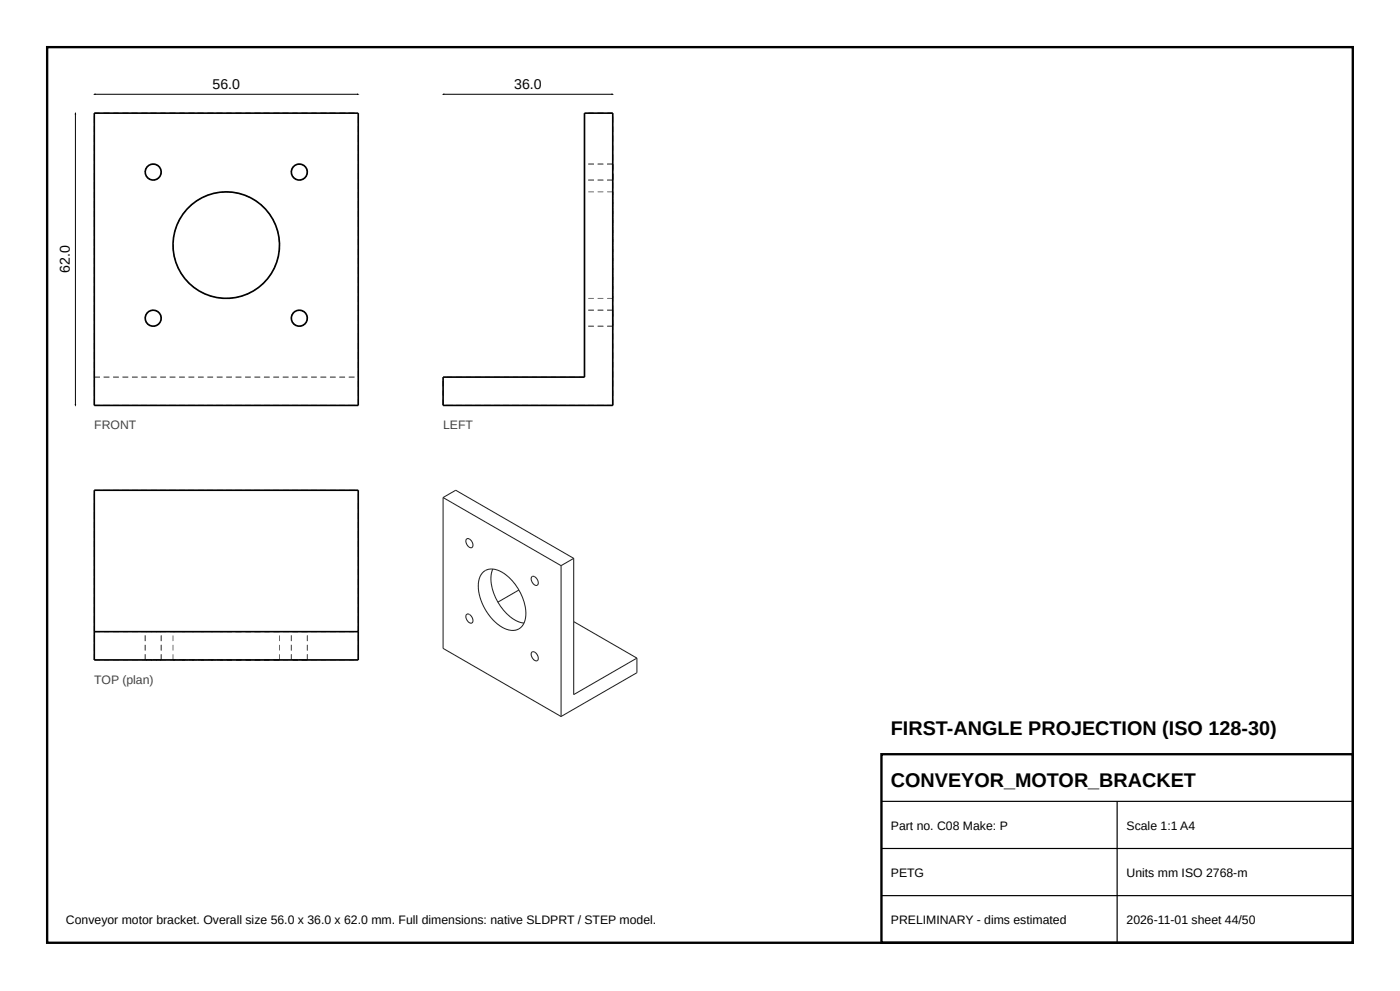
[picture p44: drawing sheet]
<svg xmlns="http://www.w3.org/2000/svg" width="297mm" height="210mm" viewBox="0 0 297 210" stroke-linecap="round" stroke-linejoin="round" font-family="sans-serif">
<defs><g id="words">
<g font-size="4.2">
<text x="189" y="156">FIRST-ANGLE PROJECTION (ISO 128-30)</text>
<text x="189" y="167">CONVEYOR_MOTOR_BRACKET</text>
</g>
<g font-size="3">
<text x="45.1" y="18.8">56.0</text>
<text x="109.1" y="18.8">36.0</text>
<text x="14.8" y="57.9" transform="rotate(-90 14.8 57.9)">62.0</text>
</g>
<g font-size="2.6" fill="#444">
<text x="20" y="91">FRONT</text>
<text x="94" y="91">LEFT</text>
<text x="20" y="145">TOP (plan)</text>
</g>
<g font-size="2.6">
<text x="189" y="176">Part no. C08 Make: P</text>
<text x="239" y="176">Scale 1:1 A4</text>
<text x="189" y="186">PETG</text>
<text x="239" y="186">Units mm ISO 2768-m</text>
<text x="14" y="196">Conveyor motor bracket. Overall size 56.0 x 36.0 x 62.0 mm. Full dimensions: native SLDPRT / STEP model.</text>
<text x="189" y="196">PRELIMINARY - dims estimated</text>
<text x="239" y="196">2026-11-01 sheet 44/50</text>
</g>
</g></defs>
<path d="M10 10h277v190h-277zM187 160h100v40h-100z" fill="none" stroke="#000" stroke-width=".5"/>
<path d="M187 170h100M187 180h100M237 170v30M187 190h100" fill="none" stroke="#000" stroke-width=".25"/>
<g fill="#555">
<path d="M19.9 84.8h.2v1.2h-.2zM19.9 82.8h.2v1.2h-.2zM19.9 80.8h.2v1.2h-.2z"/>
<path d="M19.9 78.8h.2v1.2h-.2zM19.9 76.8h.2v1.2h-.2zM19.9 74.8h.2v1.2h-.2zM19.9 72.8h.2v1.2h-.2zM19.9 70.8h.2v1.2h-.2zM19.9 68.8h.2v1.2h-.2zM19.9 66.8h.2v1.2h-.2zM19.9 64.8h.2v1.2h-.2zM19.9 62.8h.2v1.2h-.2zM19.9 60.8h.2v1.2h-.2zM19.9 58.8h.2v1.2h-.2zM19.9 56.8h.2v1.2h-.2zM19.9 54.8h.2v1.2h-.2zM19.9 52.8h.2v1.2h-.2zM19.9 50.8h.2v1.2h-.2zM19.9 48.8h.2v1.2h-.2zM19.9 46.8h.2v1.2h-.2zM19.9 44.8h.2v1.2h-.2zM19.9 42.8h.2v1.2h-.2zM19.9 40.8h.2v1.2h-.2zM19.9 38.8h.2v1.2h-.2zM19.9 36.8h.2v1.2h-.2zM19.9 34.8h.2v1.2h-.2zM19.9 32.8h.2v1.2h-.2zM19.9 30.8h.2v1.2h-.2zM19.9 28.8h.2v1.2h-.2zM19.9 26.8h.2v1.2h-.2zM19.9 24.8h.2v1.2h-.2z"/>
<path d="M20 23.9h1.2v.2h-1.2zM22 23.9h1.2v.2h-1.2zM24 23.9h1.2v.2h-1.2zM26 23.9h1.2v.2h-1.2zM28 23.9h1.2v.2h-1.2zM30 23.9h1.2v.2h-1.2zM32 23.9h1.2v.2h-1.2zM34 23.9h1.2v.2h-1.2zM36 23.9h1.2v.2h-1.2zM38 23.9h1.2v.2h-1.2zM40 23.9h1.2v.2h-1.2zM42 23.9h1.2v.2h-1.2zM44 23.9h1.2v.2h-1.2zM46 23.9h1.2v.2h-1.2zM48 23.9h1.2v.2h-1.2zM50 23.9h1.2v.2h-1.2zM52 23.9h1.2v.2h-1.2zM54 23.9h1.2v.2h-1.2zM56 23.9h1.2v.2h-1.2zM58 23.9h1.2v.2h-1.2zM60 23.9h1.2v.2h-1.2zM62 23.9h1.2v.2h-1.2zM64 23.9h1.2v.2h-1.2zM66 23.9h1.2v.2h-1.2zM68 23.9h1.2v.2h-1.2zM70 23.9h1.2v.2h-1.2zM72 23.9h1.2v.2h-1.2zM74 23.9h1.2v.2h-1.2z"/>
<path d="M75.9 84.8h.2v1.2h-.2zM75.9 82.8h.2v1.2h-.2zM75.9 80.8h.2v1.2h-.2z"/>
<path d="M75.9 78.8h.2v1.2h-.2zM75.9 76.8h.2v1.2h-.2zM75.9 74.8h.2v1.2h-.2zM75.9 72.8h.2v1.2h-.2zM75.9 70.8h.2v1.2h-.2zM75.9 68.8h.2v1.2h-.2zM75.9 66.8h.2v1.2h-.2zM75.9 64.8h.2v1.2h-.2zM75.9 62.8h.2v1.2h-.2zM75.9 60.8h.2v1.2h-.2zM75.9 58.8h.2v1.2h-.2zM75.9 56.8h.2v1.2h-.2zM75.9 54.8h.2v1.2h-.2zM75.9 52.8h.2v1.2h-.2zM75.9 50.8h.2v1.2h-.2zM75.9 48.8h.2v1.2h-.2zM75.9 46.8h.2v1.2h-.2zM75.9 44.8h.2v1.2h-.2zM75.9 42.8h.2v1.2h-.2zM75.9 40.8h.2v1.2h-.2zM75.9 38.8h.2v1.2h-.2zM75.9 36.8h.2v1.2h-.2zM75.9 34.8h.2v1.2h-.2zM75.9 32.8h.2v1.2h-.2zM75.9 30.8h.2v1.2h-.2zM75.9 28.8h.2v1.2h-.2zM75.9 26.8h.2v1.2h-.2zM75.9 24.8h.2v1.2h-.2z"/>
<path d="M20 79.9h1.2v.2h-1.2zM22 79.9h1.2v.2h-1.2zM24 79.9h1.2v.2h-1.2zM26 79.9h1.2v.2h-1.2zM28 79.9h1.2v.2h-1.2zM30 79.9h1.2v.2h-1.2zM32 79.9h1.2v.2h-1.2zM34 79.9h1.2v.2h-1.2zM36 79.9h1.2v.2h-1.2zM38 79.9h1.2v.2h-1.2zM40 79.9h1.2v.2h-1.2zM42 79.9h1.2v.2h-1.2zM44 79.9h1.2v.2h-1.2zM46 79.9h1.2v.2h-1.2zM48 79.9h1.2v.2h-1.2zM50 79.9h1.2v.2h-1.2zM52 79.9h1.2v.2h-1.2zM54 79.9h1.2v.2h-1.2zM56 79.9h1.2v.2h-1.2zM58 79.9h1.2v.2h-1.2zM60 79.9h1.2v.2h-1.2zM62 79.9h1.2v.2h-1.2zM64 79.9h1.2v.2h-1.2zM66 79.9h1.2v.2h-1.2zM68 79.9h1.2v.2h-1.2zM70 79.9h1.2v.2h-1.2zM72 79.9h1.2v.2h-1.2zM74 79.9h1.2v.2h-1.2z"/>
<path d="M32.5 65.7l.5 .1 .7 .4-.2 .1v-.2l-.5-.2h-.5zM34 66.9l.1-.1 .2 .6-.1 .7-.2-.1 .2-.6zM32.6 69.1l.6-.1 .4-.4 .2 .2-1 .5h-.2zM30.9 68.3l.2-.1 .2 .5 .6 .3-.1 .1-.5-.3zM31.1 66.4l.2 .1-.4 .4v.6h-.2zM31.8 65.9l.7-.2v.2h-.5l-.1 .1z"/>
<path d="M48 40.6l1.2 .1v.2l-1.2-.1zM50 40.8l1.2 .3-.1 .2-.4-.3h-.7zM51.9 41.3l1.2 .5-.1 .2-1.1-.5zM53.8 42.2l1 .7-.1 .1-.4-.4-.6-.2zM55.4 43.3l.9 .9-.1 .1-.9-.8zM56.7 44.9l.1-.1 .7 1-.1 .1-.2-.5zM57.8 46.5h.1l.6 1-.2 .1zM58.6 48.4l.2-.1 .3 1.2h-.2v-.5zM59.1 50.3l.2-.1 .1 1.3h-.2zM59.2 52.3h.2l-.1 1.2-.2-.1 .2-.4zM59 54.2l.2 .1-.3 1.1h-.2zM58.4 56.1l.2 .1-.5 1.1-.2-.1 .3-.3zM57.5 57.9l.2 .1-.7 1-.2-.1zM56.3 59.5l.2 .1-.9 .9-.1-.2 .4-.2zM53.9 61.5l1-.7 .1 .2-1 .7zM52.1 62.4l.5-.1 .6-.4 .1 .2-1.1 .5zM50.2 63l1.2-.3 .1 .1-1.2 .3zM48.3 63.2l.4 .1 .8-.2v.2l-1.2 .1zM46.3 63.1l1.2 .1v.2l-1.2-.2zM44.4 62.6l.3 .2 .8 .1v.2l-1.2-.3zM42.6 61.8l.8 .5h.2v.2l-1.1-.6zM40.9 60.7l.2 .3 .8 .4-.1 .1-1-.7zM39.4 59.4l.1-.1 .6 .8 .2 .1-.1 .1zM38.2 57.8l.2-.1v.3l.6 .7-.1 .1zM37.3 56l.2-.1 .3 1 .2 .1-.2 .1zM36.8 54h.2l-.1 .3 .4 .8-.2 .1zM36.6 52h.2l-.1 1 .2 .2h-.2zM36.8 50h.2l-.2 .3v.9h-.1zM37.3 48.1h.2l-.4 .9v.3l-.1-.1zM38.2 46.2l.1 .1-.2 .2-.3 .9-.2-.1zM39.4 44.6l.1 .1-.7 .7v.3l-.2-.1zM39.9 44l.9-.8 .1 .1-.3 .1-.6 .7zM41.4 42.7l1-.6 .1 .1-.8 .4-.2 .3zM43.2 41.7l1.1-.5v.2h-.2l-.9 .5zM45.1 41l1.1-.2 .1 .1-1 .1-.2 .2zM47 40.7l1-.1v.2h-1z"/>
<path d="M32.5 34.7l.5 .1 .7 .4-.2 .1v-.2l-.5-.2h-.5zM34 35.9l.1-.1 .2 .6-.1 .7-.2-.1 .2-.6zM32.6 38.1l.6-.1 .4-.4 .2 .2-1 .5h-.2zM30.9 37.3l.2-.1 .2 .5 .6 .3-.1 .1-.5-.3zM31.1 35.4l.2 .1-.4 .4v.6h-.2zM31.8 34.9l.7-.2v.2h-.5l-.1 .1z"/>
<path d="M63.5 65.7l.5 .1 .7 .4-.2 .1v-.2l-.5-.2h-.5zM65 66.9l.1-.1 .2 .6-.1 .7-.2-.1 .2-.6zM63.6 69.1l.6-.1 .4-.4 .2 .2-1 .5h-.2zM61.9 68.3l.2-.1 .2 .5 .6 .3-.1 .1-.5-.3zM62.1 66.4l.2 .1-.4 .4v.6h-.2zM62.8 65.9l.7-.2v.2h-.5l-.1 .1z"/>
<path d="M63.5 34.7l.5 .1 .7 .4-.2 .1v-.2l-.5-.2h-.5zM65 35.9l.1-.1 .2 .6-.1 .7-.2-.1 .2-.6zM63.6 38.1l.6-.1 .4-.4 .2 .2-1 .5h-.2zM61.9 37.3l.2-.1 .2 .5 .6 .3-.1 .1-.5-.3zM62.1 35.4l.2 .1-.4 .4v.6h-.2zM62.8 34.9l.7-.2v.2h-.5l-.1 .1z"/>
<path d="M20 79.9h1.2v.2h-1.2zM22 79.9h1.2v.2h-1.2zM24 79.9h1.2v.2h-1.2zM26 79.9h1.2v.2h-1.2zM28 79.9h1.2v.2h-1.2zM30 79.9h1.2v.2h-1.2zM32 79.9h1.2v.2h-1.2zM34 79.9h1.2v.2h-1.2zM36 79.9h1.2v.2h-1.2zM38 79.9h1.2v.2h-1.2zM40 79.9h1.2v.2h-1.2zM42 79.9h1.2v.2h-1.2zM44 79.9h1.2v.2h-1.2zM46 79.9h1.2v.2h-1.2zM48 79.9h1.2v.2h-1.2zM50 79.9h1.2v.2h-1.2zM52 79.9h1.2v.2h-1.2zM54 79.9h1.2v.2h-1.2zM56 79.9h1.2v.2h-1.2zM58 79.9h1.2v.2h-1.2zM60 79.9h1.2v.2h-1.2zM62 79.9h1.2v.2h-1.2zM64 79.9h1.2v.2h-1.2zM66 79.9h1.2v.2h-1.2zM68 79.9h1.2v.2h-1.2zM70 79.9h1.2v.2h-1.2zM72 79.9h1.2v.2h-1.2zM74 79.9h1.2v.2h-1.2z"/>
<path d="M20 85.9h1.2v.2h-1.2zM22 85.9h1.2v.2h-1.2zM24 85.9h1.2v.2h-1.2zM26 85.9h1.2v.2h-1.2zM28 85.9h1.2v.2h-1.2zM30 85.9h1.2v.2h-1.2zM32 85.9h1.2v.2h-1.2zM34 85.9h1.2v.2h-1.2zM36 85.9h1.2v.2h-1.2zM38 85.9h1.2v.2h-1.2zM40 85.9h1.2v.2h-1.2zM42 85.9h1.2v.2h-1.2zM44 85.9h1.2v.2h-1.2zM46 85.9h1.2v.2h-1.2zM48 85.9h1.2v.2h-1.2zM50 85.9h1.2v.2h-1.2zM52 85.9h1.2v.2h-1.2zM54 85.9h1.2v.2h-1.2zM56 85.9h1.2v.2h-1.2zM58 85.9h1.2v.2h-1.2zM60 85.9h1.2v.2h-1.2zM62 85.9h1.2v.2h-1.2zM64 85.9h1.2v.2h-1.2zM66 85.9h1.2v.2h-1.2zM68 85.9h1.2v.2h-1.2zM70 85.9h1.2v.2h-1.2zM72 85.9h1.2v.2h-1.2zM74 85.9h1.2v.2h-1.2z"/>
</g>
<g fill="none" stroke="#000" stroke-width=".35">
<path d="M20 24h56v62h-56z"/>
<circle cx="32.5" cy="36.5" r="1.7"/>
<circle cx="63.5" cy="36.5" r="1.7"/>
<circle cx="48" cy="52" r="11.3"/>
<circle cx="32.5" cy="67.5" r="1.7"/>
<circle cx="63.5" cy="67.5" r="1.7"/>
</g>
<g fill="#555">
<path d="M32.5 133.9h1.2v.2h-1.2z"/>
<path d="M30.8 133.9h1.2v.2h-1.2z"/>
<path d="M63.5 133.9h1.2v.2h-1.2z"/>
<path d="M61.8 133.9h1.2v.2h-1.2z"/>
<path d="M63.5 139.9h1.2v.2h-1.2z"/>
<path d="M61.8 139.9h1.2v.2h-1.2z"/>
<path d="M32.5 139.9h1.2v.2h-1.2z"/>
<path d="M30.8 139.9h1.2v.2h-1.2z"/>
<path d="M19.9 138.8h.2v1.2h-.2zM19.9 136.8h.2v1.2h-.2zM19.9 134.8h.2v1.2h-.2zM19.9 132.8h.2v1.2h-.2zM19.9 130.8h.2v1.2h-.2zM19.9 128.8h.2v1.2h-.2zM19.9 126.8h.2v1.2h-.2zM19.9 124.8h.2v1.2h-.2zM19.9 122.8h.2v1.2h-.2zM19.9 120.8h.2v1.2h-.2zM19.9 118.8h.2v1.2h-.2zM19.9 116.8h.2v1.2h-.2zM19.9 114.8h.2v1.2h-.2zM19.9 112.8h.2v1.2h-.2zM19.9 110.8h.2v1.2h-.2zM19.9 108.8h.2v1.2h-.2zM19.9 106.8h.2v1.2h-.2zM19.9 104.8h.2v1.2h-.2z"/>
<path d="M75.9 138.8h.2v1.2h-.2zM75.9 136.8h.2v1.2h-.2zM75.9 134.8h.2v1.2h-.2zM75.9 132.8h.2v1.2h-.2zM75.9 130.8h.2v1.2h-.2zM75.9 128.8h.2v1.2h-.2zM75.9 126.8h.2v1.2h-.2zM75.9 124.8h.2v1.2h-.2zM75.9 122.8h.2v1.2h-.2zM75.9 120.8h.2v1.2h-.2zM75.9 118.8h.2v1.2h-.2zM75.9 116.8h.2v1.2h-.2zM75.9 114.8h.2v1.2h-.2zM75.9 112.8h.2v1.2h-.2zM75.9 110.8h.2v1.2h-.2zM75.9 108.8h.2v1.2h-.2zM75.9 106.8h.2v1.2h-.2zM75.9 104.8h.2v1.2h-.2z"/>
<path d="M20 133.9h1.2v.2h-1.2zM22 133.9h1.2v.2h-1.2zM24 133.9h1.2v.2h-1.2zM26 133.9h1.2v.2h-1.2zM28 133.9h1.2v.2h-1.2zM30 133.9h1.2v.2h-1.2zM32 133.9h1.2v.2h-1.2zM34 133.9h1.2v.2h-1.2zM36 133.9h1.2v.2h-1.2zM38 133.9h1.2v.2h-1.2zM40 133.9h1.2v.2h-1.2zM42 133.9h1.2v.2h-1.2zM44 133.9h1.2v.2h-1.2zM46 133.9h1.2v.2h-1.2zM48 133.9h1.2v.2h-1.2zM50 133.9h1.2v.2h-1.2zM52 133.9h1.2v.2h-1.2zM54 133.9h1.2v.2h-1.2zM56 133.9h1.2v.2h-1.2zM58 133.9h1.2v.2h-1.2zM60 133.9h1.2v.2h-1.2zM62 133.9h1.2v.2h-1.2zM64 133.9h1.2v.2h-1.2zM66 133.9h1.2v.2h-1.2zM68 133.9h1.2v.2h-1.2zM70 133.9h1.2v.2h-1.2zM72 133.9h1.2v.2h-1.2zM74 133.9h1.2v.2h-1.2z"/>
<path d="M33 133.9h1.2v.2h-1.2zM31 133.9h1.2v.2h-1.2z"/>
<path d="M48 133.9h1.2v.2h-1.2zM50 133.9h1.2v.2h-1.2zM52 133.9h1.2v.2h-1.2zM54 133.9h1.2v.2h-1.2zM56 133.9h1.2v.2h-1.2zM58 133.9h1.2v.2h-1.2z"/>
<path d="M58.1 133.9h1.2v.2h-1.2zM56.1 133.9h1.2v.2h-1.2zM54.1 133.9h1.2v.2h-1.2zM52.1 133.9h1.2v.2h-1.2zM50.1 133.9h1.2v.2h-1.2zM48.1 133.9h1.2v.2h-1.2zM46.1 133.9h1.2v.2h-1.2zM44.1 133.9h1.2v.2h-1.2zM42.1 133.9h1.2v.2h-1.2zM40.1 133.9h1.2v.2h-1.2zM38.1 133.9h1.2v.2h-1.2zM36.7 133.9h.6v.2h-.6z"/>
<path d="M36.7 133.9h1.2v.2h-1.2zM38.7 133.9h1.2v.2h-1.2zM40.7 133.9h1.2v.2h-1.2zM42.7 133.9h1.2v.2h-1.2zM44.7 133.9h1.2v.2h-1.2zM46.7 133.9h1.2v.2h-1.2z"/>
<path d="M33 133.9h1.2v.2h-1.2zM31 133.9h1.2v.2h-1.2z"/>
<path d="M64 133.9h1.2v.2h-1.2zM62 133.9h1.2v.2h-1.2z"/>
<path d="M64 133.9h1.2v.2h-1.2zM62 133.9h1.2v.2h-1.2z"/>
<path d="M64 139.9h1.2v.2h-1.2zM62 139.9h1.2v.2h-1.2z"/>
<path d="M64 139.9h1.2v.2h-1.2zM62 139.9h1.2v.2h-1.2z"/>
<path d="M33 139.9h1.2v.2h-1.2zM31 139.9h1.2v.2h-1.2z"/>
<path d="M48 139.9h1.2v.2h-1.2zM50 139.9h1.2v.2h-1.2zM52 139.9h1.2v.2h-1.2zM54 139.9h1.2v.2h-1.2zM56 139.9h1.2v.2h-1.2zM58 139.9h1.2v.2h-1.2z"/>
<path d="M58.1 139.9h1.2v.2h-1.2zM56.1 139.9h1.2v.2h-1.2zM54.1 139.9h1.2v.2h-1.2zM52.1 139.9h1.2v.2h-1.2zM50.1 139.9h1.2v.2h-1.2zM48.1 139.9h1.2v.2h-1.2zM46.1 139.9h1.2v.2h-1.2zM44.1 139.9h1.2v.2h-1.2zM42.1 139.9h1.2v.2h-1.2zM40.1 139.9h1.2v.2h-1.2zM38.1 139.9h1.2v.2h-1.2zM36.7 139.9h.6v.2h-.6z"/>
<path d="M36.7 139.9h1.2v.2h-1.2zM38.7 139.9h1.2v.2h-1.2zM40.7 139.9h1.2v.2h-1.2zM42.7 139.9h1.2v.2h-1.2zM44.7 139.9h1.2v.2h-1.2zM46.7 139.9h1.2v.2h-1.2z"/>
<path d="M33 139.9h1.2v.2h-1.2zM31 139.9h1.2v.2h-1.2z"/>
<path d="M20 103.9h1.2v.2h-1.2zM22 103.9h1.2v.2h-1.2zM24 103.9h1.2v.2h-1.2zM26 103.9h1.2v.2h-1.2zM28 103.9h1.2v.2h-1.2zM30 103.9h1.2v.2h-1.2zM32 103.9h1.2v.2h-1.2zM34 103.9h1.2v.2h-1.2zM36 103.9h1.2v.2h-1.2zM38 103.9h1.2v.2h-1.2zM40 103.9h1.2v.2h-1.2zM42 103.9h1.2v.2h-1.2zM44 103.9h1.2v.2h-1.2zM46 103.9h1.2v.2h-1.2zM48 103.9h1.2v.2h-1.2zM50 103.9h1.2v.2h-1.2zM52 103.9h1.2v.2h-1.2zM54 103.9h1.2v.2h-1.2zM56 103.9h1.2v.2h-1.2zM58 103.9h1.2v.2h-1.2zM60 103.9h1.2v.2h-1.2zM62 103.9h1.2v.2h-1.2zM64 103.9h1.2v.2h-1.2zM66 103.9h1.2v.2h-1.2zM68 103.9h1.2v.2h-1.2zM70 103.9h1.2v.2h-1.2zM72 103.9h1.2v.2h-1.2zM74 103.9h1.2v.2h-1.2z"/>
<path d="M20 139.9h1.2v.2h-1.2zM22 139.9h1.2v.2h-1.2zM24 139.9h1.2v.2h-1.2zM26 139.9h1.2v.2h-1.2zM28 139.9h1.2v.2h-1.2zM30 139.9h1.2v.2h-1.2zM32 139.9h1.2v.2h-1.2zM34 139.9h1.2v.2h-1.2zM36 139.9h1.2v.2h-1.2zM38 139.9h1.2v.2h-1.2zM40 139.9h1.2v.2h-1.2zM42 139.9h1.2v.2h-1.2zM44 139.9h1.2v.2h-1.2zM46 139.9h1.2v.2h-1.2zM48 139.9h1.2v.2h-1.2zM50 139.9h1.2v.2h-1.2zM52 139.9h1.2v.2h-1.2zM54 139.9h1.2v.2h-1.2zM56 139.9h1.2v.2h-1.2zM58 139.9h1.2v.2h-1.2zM60 139.9h1.2v.2h-1.2zM62 139.9h1.2v.2h-1.2zM64 139.9h1.2v.2h-1.2zM66 139.9h1.2v.2h-1.2zM68 139.9h1.2v.2h-1.2zM70 139.9h1.2v.2h-1.2zM72 139.9h1.2v.2h-1.2zM74 139.9h1.2v.2h-1.2z"/>
<path d="M65.1 138.8h.2v1.2h-.2zM65.1 136.8h.2v1.2h-.2zM65.1 134.8h.2v1.2h-.2z"/>
<path d="M61.7 138.8h.2v1.2h-.2zM61.7 136.8h.2v1.2h-.2zM61.7 134.8h.2v1.2h-.2z"/>
<path d="M65.1 138.8h.2v1.2h-.2zM65.1 136.8h.2v1.2h-.2zM65.1 134.8h.2v1.2h-.2z"/>
<path d="M61.7 138.8h.2v1.2h-.2zM61.7 136.8h.2v1.2h-.2zM61.7 134.8h.2v1.2h-.2z"/>
<path d="M34.1 138.8h.2v1.2h-.2zM34.1 136.8h.2v1.2h-.2zM34.1 134.8h.2v1.2h-.2z"/>
<path d="M30.7 138.8h.2v1.2h-.2zM30.7 136.8h.2v1.2h-.2zM30.7 134.8h.2v1.2h-.2z"/>
<path d="M59.2 138.8h.2v1.2h-.2zM59.2 136.8h.2v1.2h-.2zM59.2 134.8h.2v1.2h-.2z"/>
<path d="M36.6 138.8h.2v1.2h-.2zM36.6 136.8h.2v1.2h-.2zM36.6 134.8h.2v1.2h-.2z"/>
<path d="M34.1 138.8h.2v1.2h-.2zM34.1 136.8h.2v1.2h-.2zM34.1 134.8h.2v1.2h-.2z"/>
<path d="M30.7 138.8h.2v1.2h-.2zM30.7 136.8h.2v1.2h-.2zM30.7 134.8h.2v1.2h-.2z"/>
</g>
<path d="M20 104h56v36h-56zM20 134h56" fill="none" stroke="#000" stroke-width=".35"/>
<g fill="#555">
<path d="M128.8 23.9h1.2v.2h-1.2zM126.8 23.9h1.2v.2h-1.2zM124.8 23.9h1.2v.2h-1.2z"/>
<path d="M129.9 84.8h.2v1.2h-.2zM129.9 82.8h.2v1.2h-.2zM129.9 80.8h.2v1.2h-.2zM129.9 78.8h.2v1.2h-.2zM129.9 76.8h.2v1.2h-.2zM129.9 74.8h.2v1.2h-.2zM129.9 72.8h.2v1.2h-.2zM129.9 70.8h.2v1.2h-.2zM129.9 68.8h.2v1.2h-.2zM129.9 66.8h.2v1.2h-.2zM129.9 64.8h.2v1.2h-.2zM129.9 62.8h.2v1.2h-.2zM129.9 60.8h.2v1.2h-.2zM129.9 58.8h.2v1.2h-.2zM129.9 56.8h.2v1.2h-.2zM129.9 54.8h.2v1.2h-.2zM129.9 52.8h.2v1.2h-.2zM129.9 50.8h.2v1.2h-.2zM129.9 48.8h.2v1.2h-.2zM129.9 46.8h.2v1.2h-.2zM129.9 44.8h.2v1.2h-.2zM129.9 42.8h.2v1.2h-.2zM129.9 40.8h.2v1.2h-.2zM129.9 38.8h.2v1.2h-.2zM129.9 36.8h.2v1.2h-.2zM129.9 34.8h.2v1.2h-.2zM129.9 32.8h.2v1.2h-.2zM129.9 30.8h.2v1.2h-.2zM129.9 28.8h.2v1.2h-.2zM129.9 26.8h.2v1.2h-.2zM129.9 24.8h.2v1.2h-.2z"/>
<path d="M128.8 85.9h1.2v.2h-1.2zM126.8 85.9h1.2v.2h-1.2zM124.8 85.9h1.2v.2h-1.2zM122.8 85.9h1.2v.2h-1.2zM120.8 85.9h1.2v.2h-1.2zM118.8 85.9h1.2v.2h-1.2zM116.8 85.9h1.2v.2h-1.2zM114.8 85.9h1.2v.2h-1.2zM112.8 85.9h1.2v.2h-1.2zM110.8 85.9h1.2v.2h-1.2zM108.8 85.9h1.2v.2h-1.2zM106.8 85.9h1.2v.2h-1.2zM104.8 85.9h1.2v.2h-1.2zM102.8 85.9h1.2v.2h-1.2zM100.8 85.9h1.2v.2h-1.2zM98.8 85.9h1.2v.2h-1.2zM96.8 85.9h1.2v.2h-1.2zM94.8 85.9h1.2v.2h-1.2z"/>
<path d="M93.9 84.8h.2v1.2h-.2zM93.9 82.8h.2v1.2h-.2zM93.9 80.8h.2v1.2h-.2z"/>
<path d="M122.8 79.9h1.2v.2h-1.2zM120.8 79.9h1.2v.2h-1.2zM118.8 79.9h1.2v.2h-1.2zM116.8 79.9h1.2v.2h-1.2zM114.8 79.9h1.2v.2h-1.2zM112.8 79.9h1.2v.2h-1.2zM110.8 79.9h1.2v.2h-1.2zM108.8 79.9h1.2v.2h-1.2zM106.8 79.9h1.2v.2h-1.2zM104.8 79.9h1.2v.2h-1.2zM102.8 79.9h1.2v.2h-1.2zM100.8 79.9h1.2v.2h-1.2zM98.8 79.9h1.2v.2h-1.2zM96.8 79.9h1.2v.2h-1.2zM94.8 79.9h1.2v.2h-1.2z"/>
<path d="M123.9 78.8h.2v1.2h-.2zM123.9 76.8h.2v1.2h-.2zM123.9 74.8h.2v1.2h-.2zM123.9 72.8h.2v1.2h-.2zM123.9 70.8h.2v1.2h-.2zM123.9 68.8h.2v1.2h-.2zM123.9 66.8h.2v1.2h-.2zM123.9 64.8h.2v1.2h-.2zM123.9 62.8h.2v1.2h-.2zM123.9 60.8h.2v1.2h-.2zM123.9 58.8h.2v1.2h-.2zM123.9 56.8h.2v1.2h-.2zM123.9 54.8h.2v1.2h-.2zM123.9 52.8h.2v1.2h-.2zM123.9 50.8h.2v1.2h-.2zM123.9 48.8h.2v1.2h-.2zM123.9 46.8h.2v1.2h-.2zM123.9 44.8h.2v1.2h-.2zM123.9 42.8h.2v1.2h-.2zM123.9 40.8h.2v1.2h-.2zM123.9 38.8h.2v1.2h-.2zM123.9 36.8h.2v1.2h-.2zM123.9 34.8h.2v1.2h-.2zM123.9 32.8h.2v1.2h-.2zM123.9 30.8h.2v1.2h-.2zM123.9 28.8h.2v1.2h-.2zM123.9 26.8h.2v1.2h-.2zM123.9 24.8h.2v1.2h-.2z"/>
<path d="M123.9 65.8h.2v1.2h-.2zM123.9 67.8h.2v1.2h-.2z"/>
<path d="M123.9 68h.2v1.2h-.2zM123.9 66h.2v1.2h-.2z"/>
<path d="M123.9 40.7h.2v1.2h-.2zM123.9 42.7h.2v1.2h-.2zM123.9 44.7h.2v1.2h-.2zM123.9 46.7h.2v1.2h-.2zM123.9 48.7h.2v1.2h-.2zM123.9 50.7h.2v1.2h-.2zM123.9 52.7h.2v1.2h-.2zM123.9 54.7h.2v1.2h-.2zM123.9 56.7h.2v1.2h-.2zM123.9 58.7h.2v1.2h-.2zM123.9 60.7h.2v1.2h-.2zM123.9 62.7h.2v.6h-.2z"/>
<path d="M123.9 62.1h.2v1.2h-.2zM123.9 60.1h.2v1.2h-.2zM123.9 58.1h.2v1.2h-.2zM123.9 56.1h.2v1.2h-.2zM123.9 54.1h.2v1.2h-.2zM123.9 52.1h.2v1.2h-.2zM123.9 50.1h.2v1.2h-.2zM123.9 48.1h.2v1.2h-.2zM123.9 46.1h.2v1.2h-.2zM123.9 44.1h.2v1.2h-.2zM123.9 42.1h.2v1.2h-.2zM123.9 40.7h.2v.6h-.2z"/>
<path d="M123.9 34.8h.2v1.2h-.2zM123.9 36.8h.2v1.2h-.2z"/>
<path d="M123.9 37h.2v1.2h-.2zM123.9 35h.2v1.2h-.2z"/>
<path d="M123.9 65.8h.2v1.2h-.2zM123.9 67.8h.2v1.2h-.2z"/>
<path d="M123.9 68h.2v1.2h-.2zM123.9 66h.2v1.2h-.2z"/>
<path d="M123.9 34.8h.2v1.2h-.2zM123.9 36.8h.2v1.2h-.2z"/>
<path d="M123.9 37h.2v1.2h-.2zM123.9 35h.2v1.2h-.2z"/>
<path d="M128.8 34.7h1.2v.2h-1.2zM126.8 34.7h1.2v.2h-1.2zM124.8 34.7h1.2v.2h-1.2z"/>
<path d="M129.9 34.8h.2v1.2h-.2zM129.9 36.8h.2v1.2h-.2z"/>
<path d="M129.9 37h.2v1.2h-.2zM129.9 35h.2v1.2h-.2z"/>
<path d="M128.8 65.7h1.2v.2h-1.2zM126.8 65.7h1.2v.2h-1.2zM124.8 65.7h1.2v.2h-1.2z"/>
<path d="M129.9 65.8h.2v1.2h-.2zM129.9 67.8h.2v1.2h-.2z"/>
<path d="M129.9 68h.2v1.2h-.2zM129.9 66h.2v1.2h-.2z"/>
<path d="M128.8 34.7h1.2v.2h-1.2zM126.8 34.7h1.2v.2h-1.2zM124.8 34.7h1.2v.2h-1.2z"/>
<path d="M129.9 34.8h.2v1.2h-.2zM129.9 36.8h.2v1.2h-.2z"/>
<path d="M129.9 37h.2v1.2h-.2zM129.9 35h.2v1.2h-.2z"/>
<path d="M128.8 40.6h1.2v.2h-1.2zM126.8 40.6h1.2v.2h-1.2zM124.8 40.6h1.2v.2h-1.2z"/>
<path d="M129.9 40.7h.2v1.2h-.2zM129.9 42.7h.2v1.2h-.2zM129.9 44.7h.2v1.2h-.2zM129.9 46.7h.2v1.2h-.2zM129.9 48.7h.2v1.2h-.2zM129.9 50.7h.2v1.2h-.2zM129.9 52.7h.2v1.2h-.2zM129.9 54.7h.2v1.2h-.2zM129.9 56.7h.2v1.2h-.2zM129.9 58.7h.2v1.2h-.2zM129.9 60.7h.2v1.2h-.2zM129.9 62.7h.2v.6h-.2z"/>
<path d="M129.9 62.1h.2v1.2h-.2zM129.9 60.1h.2v1.2h-.2zM129.9 58.1h.2v1.2h-.2zM129.9 56.1h.2v1.2h-.2zM129.9 54.1h.2v1.2h-.2zM129.9 52.1h.2v1.2h-.2zM129.9 50.1h.2v1.2h-.2zM129.9 48.1h.2v1.2h-.2zM129.9 46.1h.2v1.2h-.2zM129.9 44.1h.2v1.2h-.2zM129.9 42.1h.2v1.2h-.2zM129.9 40.7h.2v.6h-.2z"/>
<path d="M128.8 65.7h1.2v.2h-1.2zM126.8 65.7h1.2v.2h-1.2zM124.8 65.7h1.2v.2h-1.2z"/>
<path d="M129.9 65.8h.2v1.2h-.2zM129.9 67.8h.2v1.2h-.2z"/>
<path d="M129.9 68h.2v1.2h-.2zM129.9 66h.2v1.2h-.2z"/>
<path d="M128.8 38.1h1.2v.2h-1.2zM126.8 38.1h1.2v.2h-1.2zM124.8 38.1h1.2v.2h-1.2z"/>
<path d="M128.8 69.1h1.2v.2h-1.2zM126.8 69.1h1.2v.2h-1.2zM124.8 69.1h1.2v.2h-1.2z"/>
<path d="M128.8 38.1h1.2v.2h-1.2zM126.8 38.1h1.2v.2h-1.2zM124.8 38.1h1.2v.2h-1.2z"/>
<path d="M128.8 63.2h1.2v.2h-1.2zM126.8 63.2h1.2v.2h-1.2zM124.8 63.2h1.2v.2h-1.2z"/>
<path d="M128.8 69.1h1.2v.2h-1.2zM126.8 69.1h1.2v.2h-1.2zM124.8 69.1h1.2v.2h-1.2z"/>
</g>
<path d="M124 24h6v62h-36v-6h30z" fill="none" stroke="#000" stroke-width=".35"/>
<g fill="none" stroke="#222" stroke-width=".22">
<path d="M94 105.5v32l25 14.5M94 105.5l2.7-1.5 25 14.5M94 105.5l25 14.5M99 114.4a.83 .83 0 0 1 1.2 .6l.1 .3a.58 .58 0 0 1-.2 .8 .58 .58 0 0 1-.8-.2l-.4-.7zM119 120v32M121.7 118.5l-2.7 1.5M121.7 118.5v28.9l13.4-7.8M99 130.4a.83 .83 0 0 1 1.2 .6l.1 .3a.58 .58 0 0 1-.2 .8 .58 .58 0 0 1-.8-.2l-.4-.7zM102.3 121.6a3.2 3.2 0 0 1 4.2-.2 10.4 10.4 0 0 1 4.9 10.2 2.82 2.82 0 0 1-4.4 1.7 10.7 10.7 0 0 1-5.4-10.1l.2-.9zM104.5 120.7a7.2 7.2 0 0 0 .6 6.1 9.2 9.2 0 0 0 5.4 5.3l.7 .1M110.1 125.2l-4.5 2.5M112.8 122.4a.83 .83 0 0 1 1.2 .6l.1 .3a.58 .58 0 0 1-.1 .8 .58 .58 0 0 1-.8-.2l-.5-.9z"/>
<path d="M112.8 138.4a.83 .83 0 0 1 1.2 .6l.1 .3a.58 .58 0 0 1-.1 .8 .58 .58 0 0 1-.8-.2l-.5-.9zM121.7 131.9l13.4 7.7M135.1 139.6v3.1l-16.1 9.3"/>
</g>
<path d="M20 20h56M94 20h36M16 24v62" fill="none" stroke="#000" stroke-width=".21"/>
<path d="M75.7 19.8l.6 .2-.6 .2zM129.7 19.8l.6 .2-.6 .2zM16 23.7l.2 .6h-.4zM19.7 20l.6-.2v.4zM93.7 20l.6-.2v.4zM15.8 85.7h.4l-.2 .6z" fill="#000"/>
<use href="#words"/>
</svg>
